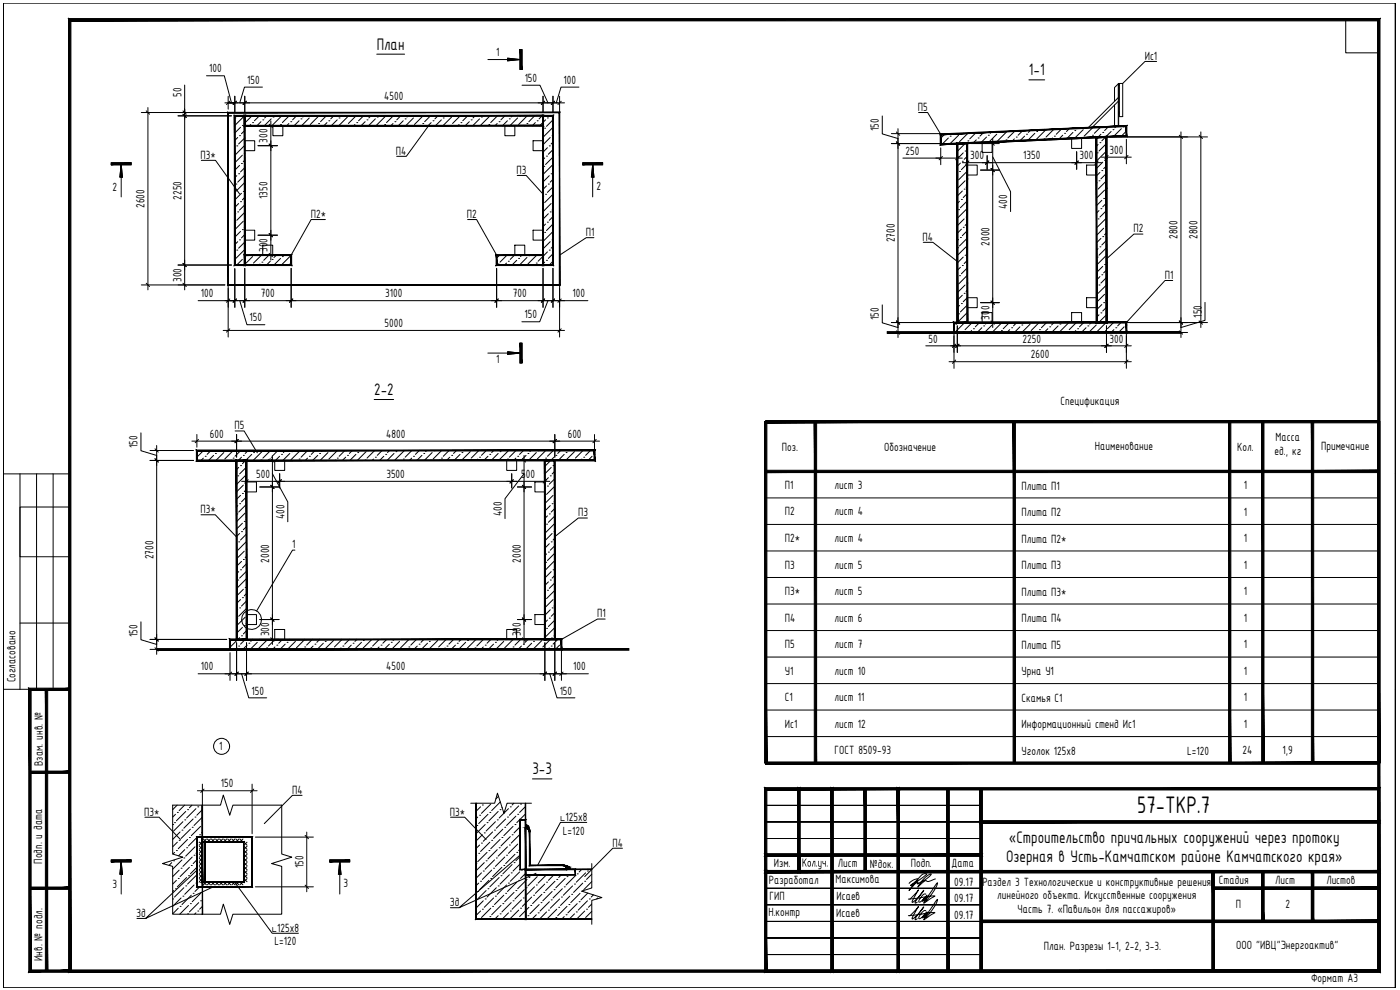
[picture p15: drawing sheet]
<svg xmlns="http://www.w3.org/2000/svg" width="420mm" height="297mm" viewBox="0 0 420 297" stroke-linecap="round" stroke-linejoin="round" font-family="sans-serif">
<defs><g id="words">
<text font-size="7.7" x="341.3" y="244.1">57-ТКР.7</text>
<g font-size="5.4">
<text x="113.1" y="14.9">План</text>
<text x="308.8" y="22.6">1-1</text>
<text x="112.3" y="118.5">2-2</text>
<text x="159.8" y="232.3">3-3</text>
<text x="302.8" y="252.8">«Строительство причальных сооружений через протоку</text>
<text x="301.9" y="258.6">Озерная в Усть-Камчатском районе Камчатского края»</text>
</g>
<g font-size="3.9">
<text x="148.9" y="16.8">1</text>
<text x="343.5" y="17.9">Ис1</text>
<text x="62.7" y="21.7">100</text>
<text x="54.4" y="29.1" transform="rotate(-90 54.4 29.1)">50</text>
<text x="74.2" y="25.1">150</text>
<text x="115.3" y="29.9">4500</text>
<text x="157.5" y="24.6">150</text>
<text x="169.1" y="25.1">100</text>
<text x="275.5" y="33.3">П5</text>
<text x="263.8" y="39.4" transform="rotate(-90 263.8 39.4)">150</text>
<text x="60.2" y="47.6">П3*</text>
<text x="80.3" y="42.8" transform="rotate(-90 80.3 42.8)">300</text>
<text x="118.8" y="46.4">П4</text>
<text x="271.7" y="46.4">250</text>
<text x="291.2" y="47.8">300</text>
<text x="307.1" y="47.8">1350</text>
<text x="324" y="47.8">300</text>
<text x="333" y="46.2">300</text>
<text x="155" y="52.1">П3</text>
<text x="33.8" y="57.4">2</text>
<text x="54.4" y="59.9" transform="rotate(-90 54.4 59.9)">2250</text>
<text x="80.3" y="59.7" transform="rotate(-90 80.3 59.7)">1350</text>
<text x="179.1" y="57.1">2</text>
<text x="43.4" y="62.4" transform="rotate(-90 43.4 62.4)">2600</text>
<text x="93.3" y="65.4">П2*</text>
<text x="140.1" y="65.4">П2</text>
<text x="302.3" y="62.7" transform="rotate(-90 302.3 62.7)">400</text>
<text x="175.9" y="70.8">П1</text>
<text x="340.2" y="69.7">П2</text>
<text x="353.4" y="71.7" transform="rotate(-90 353.4 71.7)">2800</text>
<text x="359.4" y="71.7" transform="rotate(-90 359.4 71.7)">2800</text>
<text x="80.3" y="75.6" transform="rotate(-90 80.3 75.6)">300</text>
<text x="268.5" y="72.7" transform="rotate(-90 268.5 72.7)">2700</text>
<text x="276.9" y="72.2">П4</text>
<text x="296.9" y="73.7" transform="rotate(-90 296.9 73.7)">2000</text>
<text x="349.6" y="83.7">П1</text>
<text x="54.4" y="84.6" transform="rotate(-90 54.4 84.6)">300</text>
<text x="60.2" y="89.2">100</text>
<text x="78.3" y="89.2">700</text>
<text x="115.6" y="89.2">3100</text>
<text x="153.9" y="89.2">700</text>
<text x="171.9" y="89.2">100</text>
<text x="157.4" y="95.5">150</text>
<text x="296.9" y="95.9" transform="rotate(-90 296.9 95.9)">300</text>
<text x="360.6" y="95.3" transform="rotate(-90 360.6 95.3)">150</text>
<text x="74.9" y="96.4">150</text>
<text x="115.4" y="98.1">5000</text>
<text x="263.8" y="96.1" transform="rotate(-90 263.8 96.1)">150</text>
<text x="278.6" y="102.8">50</text>
<text x="306.9" y="102.8">2250</text>
<text x="309.4" y="107.5">2600</text>
<text x="333" y="102.8">300</text>
<text x="148.9" y="109">1</text>
<text x="318.2" y="121.6">Спецификация</text>
<text x="63" y="131.4">600</text>
<text x="70.4" y="128.8">П5</text>
<text x="115.9" y="131.4">4800</text>
<text x="170.4" y="131.4">600</text>
<text x="41.3" y="134.5" transform="rotate(-90 41.3 134.5)">150</text>
<text x="234.6" y="135.2">Поз.</text>
<text x="265.4" y="135.3">Обозначение</text>
<text x="328.6" y="135.1">Наименование</text>
<text x="371.3" y="135.2">Кол.</text>
<text x="382.5" y="136.5">ед., кг</text>
<text x="382.8" y="132.4">Масса</text>
<text x="396.5" y="134.9">Примечание</text>
<text x="76.9" y="143.4">500</text>
<text x="116" y="143.4">3500</text>
<text x="156.4" y="143.4">500</text>
<text x="235.6" y="146.7">П1</text>
<text x="250.5" y="146.7">лист 3</text>
<text x="306.6" y="146.9">Плита П1</text>
<text x="373.3" y="146.7">1</text>
<text x="60.1" y="153.9">П3*</text>
<text x="85.4" y="155.8" transform="rotate(-90 85.4 155.8)">400</text>
<text x="150.6" y="154.8" transform="rotate(-90 150.6 154.8)">400</text>
<text x="173.5" y="154.9">П3</text>
<text x="235.6" y="154.7">П2</text>
<text x="250.5" y="154.7">лист 4</text>
<text x="306.6" y="154.9">Плита П2</text>
<text x="373.3" y="154.7">1</text>
<text x="46" y="167.8" transform="rotate(-90 46 167.8)">2700</text>
<text x="87.7" y="164.5">1</text>
<text x="235.6" y="162.6">П2*</text>
<text x="250.5" y="162.6">лист 4</text>
<text x="306.6" y="162.8">Плита П2*</text>
<text x="373.3" y="162.6">1</text>
<text x="80.8" y="168.8" transform="rotate(-90 80.8 168.8)">2000</text>
<text x="156.3" y="168.8" transform="rotate(-90 156.3 168.8)">2000</text>
<text x="235.6" y="170.6">П3</text>
<text x="250.5" y="170.6">лист 5</text>
<text x="306.6" y="170.8">Плита П3</text>
<text x="373.3" y="170.6">1</text>
<text x="235.6" y="178.5">П3*</text>
<text x="250.5" y="178.5">лист 5</text>
<text x="306.6" y="178.7">Плита П3*</text>
<text x="373.3" y="178.6">1</text>
<text x="179.2" y="185.2">П1</text>
<text x="41.3" y="191.1" transform="rotate(-90 41.3 191.1)">150</text>
<text x="80.8" y="191" transform="rotate(-90 80.8 191)">300</text>
<text x="156.3" y="191" transform="rotate(-90 156.3 191)">300</text>
<text x="235.6" y="186.5">П4</text>
<text x="250.5" y="186.5">лист 6</text>
<text x="306.6" y="186.7">Плита П4</text>
<text x="373.3" y="186.5">1</text>
<text x="235.6" y="194.4">П5</text>
<text x="250.5" y="194.4">лист 7</text>
<text x="306.6" y="194.6">Плита П5</text>
<text x="373.3" y="194.5">1</text>
<text x="60.3" y="201.2">100</text>
<text x="115.9" y="201.2">4500</text>
<text x="172" y="201.2">100</text>
<text x="235.6" y="202.4">У1</text>
<text x="250.5" y="202.4">лист 10</text>
<text x="306.6" y="202.6">Урна У1</text>
<text x="373.3" y="202.4">1</text>
<text x="4.6" y="204.8" transform="rotate(-90 4.6 204.8)">Согласовано</text>
<text x="75.5" y="208.4">150</text>
<text x="168" y="208.4">150</text>
<text x="235.6" y="210.4">С1</text>
<text x="250.5" y="210.4">лист 11</text>
<text x="306.6" y="210.5">Скамья С1</text>
<text x="373.3" y="210.4">1</text>
<text x="235.6" y="218.3">Ис1</text>
<text x="250.5" y="218.3">лист 12</text>
<text x="306.6" y="218.5">Информационный стенд Ис1</text>
<text x="373.3" y="218.4">1</text>
<text x="65.8" y="225.2">1</text>
<text x="250.5" y="226.3">ГОСТ 8509-93</text>
<text x="306.6" y="226.5">Уголок 125х8</text>
<text x="356.3" y="226.5">L=120</text>
<text x="372.9" y="226.1">24</text>
<text x="384.9" y="226.3">1,9</text>
<text x="12.9" y="229.8" transform="rotate(-90 12.9 229.8)">Взам. инв. №</text>
<text x="66.3" y="236.3">150</text>
<text x="87.7" y="238.1">П4</text>
<text x="43.3" y="244.7">П3*</text>
<text x="135" y="244.7">П3*</text>
<text x="168.1" y="246.3">∟125х8</text>
<text x="168.9" y="250.4">L=120</text>
<text x="183.8" y="254">П4</text>
<text x="12.7" y="259.1" transform="rotate(-90 12.7 259.1)">Подп. и дата</text>
<text x="91.1" y="260.5" transform="rotate(-90 91.1 260.5)">150</text>
<text x="232.2" y="260.1">Изм.</text>
<text x="240.7" y="260">Кол.уч.</text>
<text x="251.5" y="260.2">Лист</text>
<text x="261.1" y="260.3">№док.</text>
<text x="273.3" y="260.2">Подп.</text>
<text x="285.6" y="260.2">Дата</text>
<text x="33.8" y="266.6">3</text>
<text x="103.1" y="266.3">3</text>
<text x="230.7" y="265.2">Разработал</text>
<text x="250.7" y="265.1">Максимова</text>
<text x="286.4" y="265.7">09.17</text>
<text x="294.8" y="265.7">Раздел 3 Технологические и конструктивные решения</text>
<text x="299.3" y="269.9">линейного объекта. Искусственные сооружения</text>
<text x="365.8" y="265.1">Стадия</text>
<text x="382.7" y="265.2">Лист</text>
<text x="398.1" y="265.3">Листов</text>
<text x="40.9" y="275.1">Зд</text>
<text x="135" y="271.9">Зд</text>
<text x="230.6" y="275">Н.контр</text>
<text x="230.9" y="270.1">ГИП</text>
<text x="250.9" y="275.2">Исаев</text>
<text x="251" y="270.2">Исаев</text>
<text x="286.4" y="270.7">09.17</text>
<text x="286.4" y="275.7">09.17</text>
<text x="305.4" y="274">Часть 7. «Павильон для пассажиров»</text>
<text x="370.8" y="272.4">П</text>
<text x="385.8" y="272.5">2</text>
<text x="81.6" y="279.5">∟125х8</text>
<text x="82.4" y="283.7">L=120</text>
<text x="313.3" y="285.2">План. Разрезы 1-1, 2-2, 3-3.</text>
<text x="371" y="284.9">ООО &quot;ИВЦ&quot;Энергоактив&quot;</text>
<text x="12.8" y="288.4" transform="rotate(-90 12.8 288.4)">Инв. № подл.</text>
<text x="393.5" y="294.5">Формат А3</text>
</g>
</g></defs>
<!-- layer: 0 -->
<g fill="none" stroke="#000" stroke-width=".3">
<path d="M1 1h417.8v295.3h-417.8zM1 1v295.3M113.1 16.3h8.3M146.4 17.9h6M152.4 17.5l3.6 .4-3.6 .3zM156 14.9h.7v5.9h-.7zM347.1 18.4h-3.5l-6.7 6.6M403.9 5.9h9.9v10h-9.9zM418.8 1v295.3M42.4 33.8h27.1M43.9 33.3l1 1M44.4 32.3v54.7"/>
<path d="M53.4 34.8h16.1M54.9 34.3l1 1M54.9 33.3l1 1M55.4 25.5v8.3v-1M55.4 34.8v-1v1M55.4 33.3v53.7M62 22.7h5.3l2.2 8.2M67.5 30.9h1M68.5 28.9v3.9M69 30.9h100.4M69 30.4l-1 1M70.5 30.9h-2h2"/>
<path d="M70.5 28.9v4.9M70.5 35.4h.1M71 30.4l-1 1M71.1 34.8h.1M72.2 38.2l-1.7 1.7M72.7 37.6h.1M73 35.1l-2.5 2.6M73.5 39.1l-1 1M73.5 28.9v4.9M73.9 30.4l-1 1M75.3 37.4l-.4 .3M75.6 34.8l-2.3 2.3"/>
<path d="M75.8 36.8h.1M77.4 37.7h5.9M77.8 34.8l-1.4 1.4M78.3 36.5l-1.2 1.2M78.7 26.1h-5.3l-1.4 4.8M78.9 36h.1M80.1 34.8l-.7 .6M80.8 37.3l1 .9M81.3 36.3v41.7M81.4 35.7l-2.1 2M81.9 37.7h3v3h-3zM81.9 35.1h.1"/>
<path d="M84.2 37.4h.1M84.5 34.8l-2.8 2.8M86.7 37.1l-.7 .6M86.8 34.8l-2.1 2M87.3 36.5h.1M89 34.8l-1.2 1.2M89.8 36.2l-1.5 1.5M90.3 35.7h.1M91.2 34.8l-.3 .3M92.8 35.4l-2.3 2.3M93.4 34.8h.1M95.1 37.6l-.1 .1"/>
<path d="M95.6 37.1h.1M95.7 34.8l-2.6 2.6M97.9 34.8l-1.7 1.7M98.1 36.8l-.9 .9M98.7 36.2h.1M100.2 34.8l-.9 .9M101.2 36l-1.8 1.7M101.8 35.4h.1M102.4 34.8h-.1M104 37.6h.1M104.3 35.1l-2.7 2.6M106.5 37.4l-.4 .3"/>
<path d="M106.9 34.8l-2.4 2.3M107.1 36.8h.1M109.1 34.8l-1.5 1.4M109.6 36.5l-1.3 1.2M110.1 36h.1M111.3 34.8l-.6 .6M112.7 35.7l-2.1 2M113.2 35.1h.1M115.5 37.4h.1M115.7 34.8l-2.8 2.8M117.9 37.1l-.6 .6M118 34.8l-2 2"/>
<path d="M118.5 36.5h.1M120.3 34.8l-1.2 1.2M121 36.2l-1.5 1.5M121.6 35.7h.1M122.5 34.8l-.4 .3M124.1 35.4l-2.4 2.3M124.7 34.8h.1M126.3 37.6l-.1 .1M126.9 37.1h.1M127 34.8l-2.6 2.6M128.6 37.7l-6.7 9.2h-2.9M129.2 34.8l-1.7 1.7"/>
<path d="M129.4 36.8l-1 .9M129.9 36.2h.1M131.4 34.8l-.9 .9M132.5 36l-1.8 1.7M133 35.4h.1M133.7 34.8h-.1M135.3 37.6h.1M135.5 35.1l-2.6 2.6M137.8 37.4l-.4 .3M138.1 34.8l-2.3 2.3M138.3 36.8h.1M140.4 34.8l-1.5 1.4"/>
<path d="M140.9 36.5l-1.3 1.2M141.4 36h.1M142.6 34.8l-.6 .6M143.9 35.7l-2.1 2M144.5 35.1h.1M146.7 37.4h.1M147 34.8l-2.8 2.8M149.2 37.1l-.7 .6M149.3 34.8l-2 2M149.8 36.5h.1M151.5 37.7h3v3h-3zM151.5 34.8l-1.2 1.2"/>
<path d="M152.3 36.2l-1.5 1.5M152.9 35.7h.1M153.8 34.8l-.4 .3M155.3 35.4l-2.3 2.3M155.9 34.8h.1M156.7 25.6h5.3l2.5 5.3M157.6 37.6l-.1 .1M158.1 37.1h.1M158.2 34.8l-2.6 2.6M160.5 34.8l-1.8 1.7M160.7 36.8l-1 .9M161.2 36.2h.1"/>
<path d="M162.7 34.8l-.9 .9M163 28.9v4.9M163.5 38.5h.1M163.5 30.4l-1 1M163.7 36l-1.8 1.7M164.3 35.4h.1M164.9 34.8h.1M166 36l-2 1.9M166 38.2l-2.8 2.8M166 28.9v4.9M166.4 30.4l-1 1M167.9 28.9v4.9"/>
<path d="M168.4 30.4l-1 1M173.7 26.1h-5.3l-1.5 4.8M264.8 34.8v5.4l4.7 1.4M269 39.6l1 1M269.5 38.6v62.7M275.7 33.8h2.7l3.9 6.5M290.5 39.9l-2.5 2.6M292.9 39.8l-1.9 1.9M295.2 39.7l-1.1 1.2M297.5 39.6l-.3 .4M299.7 39.7h.1M302.2 39.5l-2.8 2.7"/>
<path d="M304.6 39.3l-2.1 2.1M306.9 39.2l-1.4 1.4M308.8 24h4.7M309.2 39.1l-.6 .6M311.1 39.5h.1M313.6 39.2l-2.7 2.8M316.3 38.8l-2.4 2.3M318.6 38.7l-1.6 1.6M320.9 38.6l-.8 .9M322 39.7l-1.9 1.9M322.6 39.2h.1M323.3 38.5l-.2 .1"/>
<path d="M325.1 38.9l-2.6 2.6M327.9 38.3l-2.5 2.6M330.3 38.2l-1.9 1.8M330.9 39.7h.1M332.6 38.1l-1.1 1.1M333.5 39.5l-2.8 2.7M334 38.9h.1M334.5 30.4v-4.1l1.2-1.3v13M334.5 31.5v6.5M334.9 38l-.3 .3M335.6 25.2v12.8M335.6 29.3l-9.1 9.1"/>
<path d="M335.6 30.4l-8 8M335.7 25v.8M335.7 33.5v.8M335.9 25h1v10h-1zM336.5 38.6l-2.3 2.4M337.1 38.1h.1M338 39.3l-1.2 1.3M354.4 39.6v61.7M360.4 39.6v58.7M33.4 48.8h6v.6h-6zM36.4 49.4l.4 3.7h-.8zM36.4 53.1v6"/>
<path d="M60.4 48.1h4.3l7.3 10.2M70.5 44.3v.1M70.8 55.2h.1M71.1 43.8h.1M71.1 52.7l-.6 .6M71.3 41.3l-.8 .8M71.6 52.1h.1M71.9 40.7h.1M71.9 49.6l-1.4 1.5M72.5 49.1h.1M72.5 58l-2 2M72.7 46.6l-2.2 2.2"/>
<path d="M73 57.4h.1M73.3 46h.1M73.3 54.9l-2.8 2.8M73.5 42.2h2.9v3h-2.9zM73.5 41.4l-1.9 1.8M73.5 43.6l-2.7 2.7M73.5 48.1l-.5 .4M73.5 50.3l-1.3 1.3M73.5 52.5l-2.2 2.2M73.5 59.2l-.8 .8M77.4 43.7h5.9M80.8 43.2l1 1"/>
<path d="M155.2 52.6h2.7l5.1 5.6M160 42.2h3v3h-3zM163.2 49.9h.1M163.2 58.8l-.2 .3M163.5 47.4l-.5 .5M163.7 58.3h.1M164 46.8h.1M164 55.8l-1 1M164.3 44.3l-1.3 1.4M164.6 55.2h.1M164.9 43.8h.1M164.9 52.7l-1.9 1.9"/>
<path d="M165.1 41.3l-2.1 2.1M165.4 52.1h.1M165.7 40.7h.1M165.7 49.6l-2.7 2.7M166 42.7l-.6 .5M166 44.9l-1.4 1.4M166 47.1l-2.3 2.3M166 53.8l-.9 .9M166 56.1l-1.7 1.6M166 58.3l-2.5 2.5M174.9 48.8h6v.6h-6zM177.9 49.4l.4 3.7h-.8z"/>
<path d="M177.9 53.1v6M267.5 43.1h18.8M267.5 40.1h18.7M269 42.6l1 1M271 47.4h17.8M282.3 44.4v5M282.8 46.9l-1 1M283.5 40.3l-.8 .8M284.6 41.4l-1.8 1.9M285.2 40.9h.1M285.9 40.2l-.2 .1M287.3 45.5v3.9"/>
<path d="M287.4 43.1h.1M287.4 52l-.1 .1M287.7 40.6l-2.6 2.6M287.8 46.9l-1 1M288 51.5h.1M288.2 48.9l-.9 1M288.5 59.8h.1M288.8 48.4h.1M288.8 57.3l-1.5 1.5M288.8 48.8h41.8M289.1 45.9l-1.8 1.7M289.4 56.7h.1"/>
<path d="M289.6 45.3h.1M289.6 54.3l-2.3 2.3M289.9 42.8l-2.6 2.6M290.2 53.7h.1M290.3 49.5h3v3h-3zM290.3 44.7h-.1M290.3 46.9l-.9 .9M290.3 49.1l-1.8 1.8M290.3 51.4l-2.6 2.6M290.3 55.8l-.4 .4M290.3 58.1l-1.2 1.2M290.3 46.7v4.1"/>
<path d="M290.5 42.2h.1M290.8 48.3l-1 1M291.3 43.1h8.6M293 42l-.9 .9M293.5 41.4h.1M294.3 51h5.6M294.8 42.7h2.9v3h-2.9zM296.1 41.1l-1.7 1.7M296.3 46.7v4.1M296.6 40.6h.1M296.7 48.3l-1 1M297.4 50.5l1 1"/>
<path d="M297.4 42.6l1 1M297.9 47.1l5.4 10.4v6M297.9 41.6v56.7M299.1 40.3l-2.3 2.4M301.9 42h.1M304.4 41.7l-.6 .6M305 41.1h.1M307.5 40.9l-1.4 1.3M308.1 40.3h.1M310.6 40l-2.2 2.1M313.4 41.7h.1M315.9 41.4l-.4 .4"/>
<path d="M316.4 40.9h.1M318.9 40.6l-1.1 1.1M319.5 40h.1M321.6 41.6h3v2.9h-3zM323.1 45.5v5.3M323.6 48.3l-1 1M326.1 49.5h3v3h-3zM327.3 41.1l-.2 .2M327.9 40.6h.1M329.1 45.5v5.3M329.3 45.9h.1M329.3 54.8l-.2 .2"/>
<path d="M329.6 43.3l-.5 .5M329.6 48.3l-1 1M329.8 54.3h.1M330.1 42.8h.1M330.1 51.7l-1 1.1M330.4 40.3l-1.3 1.3M330.6 47.2h8.9M330.7 51.2h.1M330.9 48.7l-1.8 1.8M331.2 59.5h.1M331.5 48.1h.1M331.5 57l-2.4 2.5"/>
<path d="M331.8 45.6l-2.7 2.7M332.1 47.5h.1M332.1 56.5h.1M332.1 43.1l-2.3 2.2M332.1 49.8l-.9 .8M332.1 52l-1.7 1.7M332.1 54.3l-2.5 2.4M332.1 58.7l-.3 .3M332.1 42.1v7M332.6 46.7l-1 .9M333.1 41.1h29.3M338 41.8v7.3"/>
<path d="M338.5 46.7l-1 .9M353.9 40.6l1 1M359.9 40.6l1 1M53.4 79.5h16.1M54.9 79l1 1M70.5 66.7h.1M70.5 75.6h.1M70.8 64.1l-.3 .4M71.1 75h.1M71.3 63.6h.1M71.3 72.5l-.8 .9M71.6 61.1l-1.1 1.1"/>
<path d="M71.9 72h.1M72.2 60.5h.1M72.2 69.4l-1.7 1.8M72.7 68.9h.1M72.7 77.8l-1.7 1.7M73 66.4l-2.5 2.5M73.3 77.3h.1M73.5 69.1h2.9v3h-2.9zM73.5 61.5l-1.6 1.5M73.5 63.7l-2.4 2.4M73.5 68.2l-.2 .1M73.5 70.4l-1 1"/>
<path d="M73.5 72.6l-1.9 1.9M73.5 74.9l-2.7 2.6M74 76.5l-.1 .2M75.5 79.5h.1M75.8 77l-2.5 2.5M77.4 70.6h5.9M77.4 76.5h5.9M78 79.2l-.3 .3M78.5 76.5l-2.4 2.4M78.6 78.7h.1M78.9 73.6h2.9v2.9h-2.9zM80.7 76.5l-1.6 1.6"/>
<path d="M80.8 70.1l1 1M80.8 76l1 1M81.1 78.4l-1.1 1.1M81.7 77.8h.1M83 76.5l-.8 .8M84.2 77.5l-2 2M84.7 77h.1M87 79.2h.1M87.3 76.7l-2.8 2.8M97.6 65.9h-4.2l-6 10.6M140.3 65.9h2.7l6 10.6M149.5 79.2h.1"/>
<path d="M149.8 76.7l-.8 .7M152 78.9l-.6 .6M152.2 76.5l-2.1 2.2M152.6 78.4h.1M154.4 76.5l-1.3 1.3M154.5 73.6h3v2.9h-3zM155.1 78.1l-1.4 1.4M155.6 77.5h.1M156.6 76.5l-.4 .5M158.1 77.3l-2.2 2.2M158.7 76.7h.1M160 69.1h3v3h-3z"/>
<path d="M160.4 79.5h.1M160.9 78.9h.1M161.1 76.5l-2.7 2.7M163.5 69.7h.1M163.5 78.7l-.9 .8M163.7 67.2l-.7 .8M164 78.1h.1M164.3 66.7h.1M164.3 75.6l-2.8 2.8M164.6 64.1l-1.6 1.6M164.9 75h.1M165.1 63.6h.1"/>
<path d="M165.1 72.5l-2.1 2.2M165.4 61.1l-2.4 2.4M165.7 72h.1M166 62.8l-.3 .2M166 65l-1.1 1.1M166 67.2l-2 2M166 69.5l-2.8 2.7M166 73.9l-.6 .6M166 76.2l-1.4 1.3M166 78.4l-1.2 1.1M178.3 71.3h-2.4l-8 5.3M277.1 72.7h2.9l7.3 5.7"/>
<path d="M287.4 74.3h.1M287.7 62.9h.1M287.7 71.8l-.4 .4M288 60.4l-.7 .6M288.2 71.3h.1M288.5 68.8l-1.2 1.2M288.8 79.7h.1M289.1 68.2h.1M289.1 77.1l-1.8 1.8M289.4 65.7l-2.1 2M289.6 76.6h.1M289.9 65.1h.1"/>
<path d="M289.9 74.1l-2.6 2.6M290.2 62.6l-2.8 2.8M290.3 60.3l-2.1 2M290.3 67l-.7 .6M290.3 69.2l-1.5 1.5M290.3 71.5l-2.3 2.3M290.3 75.9l-.1 .1M290.3 78.1l-.9 1M329.3 77.1h.1M329.6 65.7h.1M329.6 74.6l-.5 .5M329.8 63.2l-.7 .7"/>
<path d="M330.1 74.1h.1M330.4 62.6h.1M330.4 71.5l-1.3 1.4M330.7 60.1l-1.6 1.6M330.9 71h.1M330.9 79.9l-1.8 1.9M331.2 68.5l-2.1 2.1M331.5 79.4h.1M331.8 67.9h.1M331.8 76.9l-2.7 2.7M332.1 78.8h.1M332.1 60.9l-1.2 1.2"/>
<path d="M332.1 63.2l-2 1.9M332.1 65.4l-2.8 2.8M332.1 69.9l-.6 .5M332.1 72.1l-1.4 1.4M332.1 74.3l-2.3 2.3M343 70.2h-2.7l-8.2 7.5M42.4 85.5h25.1M43.9 85l1 1M54.9 85l1 1M59.5 90.2h9M67 99.1h102.4M68.5 90.2h2h-2"/>
<path d="M68.5 80.8v20.3M69 98.7l-1 1M69 90.2h107.4M69 89.7l-1 1M70.5 80.5v11.7M71 89.7l-1 1M72 90.2l2.1 7.2h5.4M73.5 80.5v11.7M73.9 89.7l-1 1M87.4 80.5v11.7M87.9 89.7l-1 1M149 80.5v11.7"/>
<path d="M149.5 89.7l-1 1M163 80.5v11.7M163.5 89.7l-1 1M164.5 90.2l-2.5 6.3h-5.4M166 80.5v11.7M166.4 89.7l-1 1M167.9 80.5v20.6M168.4 98.7l-1 1M168.4 89.7l-1 1M264.8 91.5v5.4l4.7 1.4M267.5 96.8h18.8M267.5 99.8h17.8"/>
<path d="M269 96.3l1 1M269 99.3l1 1M286.3 97.8v12.7M286.8 97.2h.1M287.3 97.8v7.9M287.4 83.3l-.1 .1M287.7 94.2h.1M288 82.7h.1M288 91.7l-.7 .6M288.2 80.2l-.9 .9M288.5 91.1h.1M288.8 88.6l-1.5 1.5"/>
<path d="M289.1 99.5h.1M289.4 88h.1M289.4 96.9l-2.8 2.8M289.6 85.5l-2.3 2.3M289.9 96.4h.1M290.2 84.9h.1M290.2 93.9l-2.8 2.8M290.3 89.3h3v3h-3zM290.3 80.4l-1.8 1.7M290.3 82.6l-2.6 2.6M290.3 87.1l-.4 .4M290.3 89.3l-1.2 1.2"/>
<path d="M290.3 91.5l-2.1 2.1M291.6 99.2l-.6 .6M291.8 96.8l-2.2 2.1M292.1 98.6h.1M294 96.8l-1.3 1.3M294.3 96.8h5.6M294.3 90.8h5.6M294.7 98.3l-1.4 1.5M294.8 93.8h2.9v3h-2.9zM295.2 97.8h.1M296.2 96.8l-.4 .4M297.4 90.3l1 1"/>
<path d="M297.4 96.3l1 1M297.7 97.5l-2.2 2.3M298.3 96.9h.1M300 99.7l-.1 .1M300.5 99.2h.1M300.7 96.8l-2.7 2.7M302.9 96.8l-1.8 1.8M303 98.9l-.8 .9M303.6 98.3h.1M305.2 96.8l-1 1M306.1 98.1l-1.7 1.7M306.7 97.5h.1"/>
<path d="M307.4 96.8l-.2 .1M308.9 99.7h.1M309.2 97.2l-2.6 2.6M311.4 99.5l-.3 .3M311.9 96.8l-2.4 2.4M312 98.9h.1M314.1 96.8l-1.6 1.5M314.5 98.6l-1.2 1.2M315 98.1h.1M316.3 96.8l-.7 .7M317.5 97.8l-1.9 2M318.1 97.2h.1"/>
<path d="M320.3 99.5h.1M320.6 96.9l-2.8 2.8M321.6 93.8h3v3h-3zM322.9 99.2l-.6 .6M323 96.8l-2.1 2.1M323.4 98.6h.1M325.3 96.8l-1.3 1.3M325.9 98.3l-1.4 1.5M326.1 89.3h3v3h-3zM326.5 97.8h.1M327.5 96.8l-.5 .4M329 97.5l-2.3 2.3"/>
<path d="M329.3 86.1l-.2 .2M329.6 96.9h.1M329.8 85.5h.1M329.8 94.4l-.7 .8M330.1 83l-1 1M330.4 93.9h.1M330.7 82.4h.1M330.7 91.4l-1.6 1.6M331.2 90.8h.1M331.2 99.7v.1M331.5 88.3l-2.4 2.4M331.8 99.2h.1"/>
<path d="M332.1 87.7h.1M332.1 96.7l-2.8 2.8M332.1 81l-.9 .9M332.1 83.3l-1.7 1.6M332.1 85.5l-2.5 2.5M332.1 90l-.3 .3M332.1 92.2l-1.2 1.1M332.1 94.4l-2 2M332.1 97.8v7.9M333.1 96.8h29.3M334.2 96.8l-1.9 1.8M334.3 98.9l-.9 .9"/>
<path d="M334.9 98.3h.1M336.4 96.8l-1 1M337.4 98.1l-1.7 1.7M337.9 97.5h.1M338 99.6l-.1 .2M338 97.8v12.7M339 99.8h17.4M351.9 84.2h-2.3l-11.6 12.6M353.9 96.3l1 1M353.9 99.3l1 1M359.9 96.3l1 1M361.6 90.7v5.4l-7.2 2.2"/>
<path d="M112.3 119.9h5.8M146.4 105.9h6M152.4 105.5l3.6 .4-3.6 .4zM156 103h.7v5.9h-.7zM277.8 103.8h61.7M284.8 108.5h54.7M286.3 103.8h1h-1M286.8 103.3l-1 1M286.8 108l-1 1M287.8 103.3l-1 1M332.6 103.3l-1 1M338.5 103.3l-1 1"/>
<path d="M338.5 108l-1 1M42.3 129.9v5.3l4.7 1.5M45 135.2h13.1M45 138.2h13.1M46.5 134.7l1 1M46.5 137.6l1 1M47 133.7v62.6M57.6 132.4h122.3M59.1 130.4v3.8M59.6 131.8l-1 1M61 137.5l-.7 .7M61.1 135.2l-2 2"/>
<path d="M61.6 136.9h.1M63.3 135.2l-1.1 1.1M64.1 136.6l-1.5 1.6M64.7 136.1h.1M65.6 135.2l-.4 .3M67.2 135.8l-2.4 2.4M67.7 135.2h.1M69.4 138l-.1 .2M70 137.5h.1M70 135.2l-2.6 2.5M70.6 129.3h2.7l3.9 6.6M71 130.4v6.8"/>
<path d="M71.5 131.8l-1 1M72.2 139.7h.1M72.2 135.2l-1.7 1.7M72.5 137.2l-1.5 1.4M73 136.6h.1M74.5 135.2l-.9 .9M75.6 136.3l-2.8 2.8M76.1 135.8h.1M76.7 135.2h.1M78 138.2h5.7M78.3 138h.1M78.6 135.5l-2.6 2.7"/>
<path d="M80.8 137.7l-.4 .5M81.2 135.2l-2.3 2.3M81.2 137.6l1 1M81.4 137.2h.1M81.8 136.7v56.7M82.5 138.2h2.9v2.9h-2.9zM83.4 135.2l-1.4 1.4M83.9 136.9l-1.2 1.3M84.5 136.3h.1M85.6 135.2l-.6 .6M87 136.1l-2.1 2.1M87.6 135.5h.1"/>
<path d="M89.8 137.7h.1M90.1 135.2l-2.8 2.8M92.3 137.5l-.7 .7M92.3 135.2l-2 2M92.8 136.9h.1M94.6 135.2l-1.2 1.1M95.4 136.6l-1.6 1.6M95.9 136.1h.1M96.8 135.2l-.3 .3M98.4 135.8l-2.3 2.4M99 135.2h.1M100.7 138l-.2 .2"/>
<path d="M101.2 137.5h.1M101.3 135.2l-2.6 2.5M103.5 135.2l-1.7 1.7M103.7 137.2l-.9 1M104.3 136.6h.1M105.7 135.2l-.9 .9M106.8 136.3l-1.8 1.9M107.4 135.8h.1M108 135.2h-.1M109.6 138h.1M109.9 135.5l-2.7 2.7M112.1 137.7l-.4 .5"/>
<path d="M112.4 135.2l-2.2 2.3M112.7 137.2h.1M114.7 135.2l-1.5 1.4M115.2 136.9l-1.3 1.3M115.7 136.3h.1M116.9 135.2l-.6 .6M118.2 136.1l-2.1 2.1M118.8 135.5h.1M121 137.7h.1M121.3 135.2l-2.8 2.8M123.6 137.5l-.7 .7M123.6 135.2l-2 2"/>
<path d="M124.1 136.9h.1M125.8 135.2l-1.1 1.1M126.6 136.6l-1.5 1.6M127.2 136.1h.1M128.1 135.2l-.4 .3M129.7 135.8l-2.4 2.4M130.2 135.2h.1M131.9 138l-.1 .2M132.5 137.5h.1M132.5 135.2l-2.5 2.5M134.8 135.2l-1.8 1.7M135 137.2l-1 1"/>
<path d="M135.6 136.6h.1M137 135.2l-.9 .9M138.1 136.3l-1.8 1.9M138.6 135.8h.1M139.2 135.2h.1M140.9 138h.1M141.1 135.5l-2.6 2.7M143.4 137.7l-.5 .5M143.7 135.2l-2.3 2.3M143.9 137.2h.1M145.9 135.2l-1.4 1.4M146.4 136.9l-1.2 1.3"/>
<path d="M147 136.3h.1M148.2 135.2l-.6 .6M149.5 136.1l-2.1 2.1M150.1 135.5h.1M152.1 138.2h3v2.9h-3zM152.3 137.7h.1M152.6 135.2l-2.8 2.8M154.8 137.5l-.7 .7M154.9 135.2l-2 2M155.3 138.2h4.2M155.4 136.9h.1M156.8 137.6l1 1"/>
<path d="M157.1 135.2l-1.2 1.1M157.3 136.7v56.7M157.9 136.6l-1.6 1.6M158.4 136.1h.1M159.3 135.2l-.3 .3M161 135.8l-2.4 2.4M161.5 135.2h.1M163.2 138l-.1 .2M163.8 137.5h.1M163.8 135.2l-2.6 2.5M166 139.7h.1M166 135.2l-1.7 1.7"/>
<path d="M166.3 137.2l-2.8 2.7M166.5 130.4v6.8M166.8 136.6h.1M167 131.8l-1 1M168.3 135.2l-.9 .9M169.3 136.3l-1.8 1.9M169.9 135.8h.1M170.5 135.2h-.1M172.1 138h.1M172.4 135.5l-2.7 2.7M174.6 137.7l-.4 .5M175 135.2l-2.3 2.3"/>
<path d="M175.2 137.2h.1M177.2 135.2l-1.4 1.4M177.7 136.9l-1.2 1.3M178.3 136.3h.1M178.4 130.4v6.8M178.9 131.8l-1 1M1 142.2h19.9v9.9h-14.9v14.9h14.9v19.9h-14.9M6 142.2v64.6M11 142.2v64.6M15.9 142.2v64.6M60.3 154.5h4.3l6.4 6.6M71.1 154.2h.1"/>
<path d="M71.4 142.8h.1M71.4 151.7l-.4 .3M71.6 140.3l-.6 .6M71.9 151.1h.1M72.2 148.6l-1.2 1.2M72.5 159.5h.1M72.5 144.4h92.5M72.8 148.1h.1M72.8 157l-1.8 1.7M73 145.6l-2 2M73.3 156.4h.1M73.6 145h.1"/>
<path d="M73.6 153.9l-2.6 2.6M73.9 142.5l-2.8 2.8M74 144.6h3v3h-3zM74 140.1l-2.1 2.1M74 146.8l-.7 .7M74 149.1l-1.5 1.5M74 151.3l-2.4 2.3M74 155.7l-.1 .2M74 158l-1 .9M74 142.1v4.3M74.5 143.9l-1 1M78 146.1h5.7"/>
<path d="M81.2 145.6l1 1M81.8 142.1l4.6 8.5v5.9M83.9 142.1v4.3M84.4 143.9l-1 1M153.6 142.1v4.3M154.1 143.9l-1 1M155.3 146.1h4.2M156.8 145.6l1 1M157.3 142.1l-5.7 7.5v6M160.5 144.6h3v3h-3zM163.5 142.1v4.3M163.8 146.4l-.3 .2"/>
<path d="M164 143.9l-1 1M164 157.3h.1M164.3 145.8h.1M164.3 154.8l-.8 .8M164.6 143.3l-1.1 1.1M164.9 154.2h.1M165.1 142.8h.1M165.1 151.7l-1.6 1.6M165.4 140.3l-1.9 1.9M165.7 151.1h.1M166 148.6l-2.5 2.5M166.3 159.5h.1"/>
<path d="M166.5 141.4l-.8 .8M166.5 143.6l-1.6 1.7M166.5 145.9l-2.5 2.4M166.5 150.3l-.2 .3M166.5 152.6l-1.1 1M166.5 154.8l-1.9 1.9M166.5 157l-2.7 2.8M176.3 155.4h-2.7l-7.1 5.6M229.8 149.4h184M229.8 157.4h184M418.8 142.2h.1M71.1 163.1l-.1 .1"/>
<path d="M71.4 174h.1M71.6 162.6h.1M71.6 171.5l-.6 .6M71.9 160.1l-.9 .9M72.2 171h.1M72.2 179.9l-1.2 1.2M72.5 168.4l-1.5 1.5M72.8 179.3h.1M73 167.9h.1M73 176.8l-2 2M73.3 165.4l-2.3 2.3M73.6 176.3h.1"/>
<path d="M73.9 164.8h.1M73.9 173.7l-2.8 2.8M74 160.2l-1.8 1.8M74 162.5l-2.6 2.6M74 166.9l-.4 .4M74 169.1l-1.2 1.3M74 171.4l-2.1 2.1M74 178.1l-.7 .7M88.5 165.1h-.7l-10.8 18.2M163.8 168.7h.1M163.8 177.7l-.3 .2M164 166.2l-.5 .5"/>
<path d="M164.3 177.1h.1M164.6 165.7h.1M164.6 174.6l-1.1 1.1M164.9 163.1l-1.4 1.4M165.1 174h.1M165.4 162.6h.1M165.4 171.5l-1.9 1.9M165.7 160.1l-2.2 2.2M166 171h.1M166 179.9l-2.5 2.5M166.3 168.4l-2.8 2.8M166.5 161.5l-.5 .5"/>
<path d="M166.5 163.7l-1.4 1.4M166.5 166l-2.2 2.2M166.5 172.7l-.8 .8M166.5 174.9l-1.6 1.6M166.5 177.1l-2.5 2.5M229.8 165.3h184M229.8 173.3h184M42.3 186.6v5.3l4.7 1.5M45 191.9h23M45 194.8h23M46.5 191.4l1 1M46.5 194.4l1 .9"/>
<path d="M69 195.8v8.4M71 192.8v11.4M71.1 185.5h.1M71.1 194.4l-.5 .4M71.4 183l-.4 .3M71.6 193.8h.1M71.9 182.4h.1M71.9 191.3l-2.8 2.8M72.5 190.8h.1M72.8 188.3l-1.8 1.7M73.3 187.7h.1M73.6 185.2l-2.6 2.6"/>
<path d="M74 184.4h3v3h-3zM74 180.3l-1.5 1.5M74 182.5l-2.4 2.4M74 187l-.1 .1M74 189.3l-1 .9M74 191.5l-1.8 1.8M74 192.8v11.4M74.2 193.6l-1.3 1.2M74.7 193h.1M75.8 191.9l-.5 .5M77.2 192.7l-2.1 2.1M77.8 192.2h.1"/>
<path d="M78 191.9h5.7M78 185.9h5.7M80 194.4h.1M80.3 191.9l-2.8 2.8M81.2 185.4l1 1M81.2 191.4l1 1M82.5 188.9h2.9v3h-2.9zM82.5 194.1l-.7 .7M82.5 191.9l-1.9 1.9M83.1 193.6h.1M84.8 191.9l-1.2 1.1M85.6 193.3l-1.6 1.5"/>
<path d="M86.2 192.7h.1M87 191.9l-.3 .3M88.7 192.4l-2.4 2.4M89.2 191.9h.1M90.9 194.7l-.2 .1M91.4 194.1h.1M91.5 191.9l-2.6 2.5M93.7 191.9l-1.7 1.7M94 193.8l-1.1 1M94.5 193.3h.1M95.9 191.9l-.8 .8M97 193l-1.8 1.8"/>
<path d="M97.6 192.4h.1M98.2 191.9h.1M99.8 194.7h.1M100.1 192.2l-2.7 2.6M102.3 194.4l-.4 .4M102.6 191.9l-2.2 2.2M102.9 193.8h.1M104.9 191.9l-1.5 1.4M105.4 193.6l-1.3 1.2M106 193h.1M107.1 191.9l-.6 .5M108.5 192.7l-2.2 2.1"/>
<path d="M109 192.2h.1M111.3 194.4h.1M111.6 191.9l-2.8 2.8M113.8 194.1l-.7 .7M113.8 191.9l-2 1.9M114.3 193.6h.1M116 191.9l-1.1 1.1M116.8 193.3l-1.5 1.5M117.4 192.7h.1M118.3 191.9l-.3 .3M119.9 192.4l-2.4 2.4M120.5 191.9h.1"/>
<path d="M122.2 194.7l-.2 .1M122.7 194.1h.1M122.7 191.9l-2.5 2.5M125 191.9l-1.7 1.7M125.2 193.8l-1 1M125.8 193.3h.1M127.2 191.9l-.8 .8M128.3 193l-1.8 1.8M128.8 192.4h.1M129.4 191.9h.1M131.1 194.7h.1M131.4 192.2l-2.7 2.6"/>
<path d="M133.6 194.4l-.5 .4M133.9 191.9l-2.3 2.2M134.2 193.8h.1M136.1 191.9l-1.4 1.4M136.7 193.6l-1.3 1.2M137.2 193h.1M138.4 191.9l-.6 .5M139.7 192.7l-2.1 2.1M140.3 192.2h.1M142.5 194.4h.1M142.8 191.9l-2.8 2.8M145 194.1l-.7 .7"/>
<path d="M145.1 191.9l-2 1.9M145.6 193.6h.1M147.3 191.9l-1.1 1.1M148.1 193.3l-1.6 1.5M148.7 192.7h.1M149.5 191.9l-.3 .3M151.2 192.4l-2.4 2.4M151.8 191.9h.1M152.1 188.9h3v3h-3zM153.4 194.7l-.1 .1M154 194.1h.1M154 191.9l-2.5 2.5"/>
<path d="M155.3 191.9h4.2M155.3 185.9h4.2M156.2 191.9l-1.7 1.7M156.5 193.8l-1 1M156.8 185.4l1 1M156.8 191.4l1 1M157 193.3h.1M158.5 191.9l-.9 .8M159.6 193l-1.9 1.8M160.1 192.4h.1M160.5 184.4h3v3h-3zM160.7 191.9h.1"/>
<path d="M162.4 194.7h.1M162.6 192.2l-2.7 2.6M163.5 192.8v11.4M164 188.5h.1M164.3 186l-.8 .8M164.9 185.5h.1M164.9 194.4l-.5 .4M165.1 183l-1.6 1.6M165.4 193.8h.1M165.7 182.4h.1M165.7 191.3l-2.8 2.8M166.3 190.8h.1"/>
<path d="M166.5 181.6l-.2 .2M166.5 183.8l-1.1 1.1M166.5 186.1l-1.9 1.9M166.5 188.3l-2.7 2.8M166.5 192.8v11.4M167.4 191.9l-1.4 1.4M167.9 193.6l-1.2 1.2M168.5 192.8v11.4M181.6 185.7h-2.3l-10.8 6.2M229.8 181.2h184M229.8 189.2h184M229.8 197.1h184"/>
<path d="M1 206.8h8M59.5 202.2h117.1M69.5 201.7l-1 .9M71.5 201.7l-1 .9M72.5 202.2l2.2 7.2h5.3M74.5 201.7l-1 .9M164 201.7l-1 .9M165 202.2l2.2 7.2h5.3M167 201.7l-1 .9M169 201.7l-1 .9M229.8 205.1h184M229.8 213h184"/>
<path d="M418.8 206.8h.1M20.9 231.7v34.8M59.3 237.3h17.9M60.7 235.3v14.9M61.2 236.8l-1 1M75.7 235.3v14.9M76.2 236.8l-1 1M90.7 238.6h-2.9l-8.5 8.5M149.6 238.9l-.8 .8M159.8 233.7h5.8M229.8 221h184M259.6 236.7h.1"/>
<path d="M284.5 236.7h.1M294.5 236.7h.1M33.4 258h6v.6h-6zM36.4 258.6l.4 3.7h-.8zM43.5 245.2h4.2l6.5 6.7M49 259.1h.1M51.5 258.8l-.8 .9M51.8 247.4h.1M51.8 241.6h14.4l.8-3.1 1.9 6.1 1-3h14.6v14.6l3.1 1-6.1 1.9 3 .8v14.4h-14.6l-1 3-1.9-6-.8 3h-14.4v-14.4l-3-.8 6-1.9-3-1zM52.1 258.3h.1M52.4 246.8h.1M52.4 255.8l-.5 .5"/>
<path d="M52.7 244.3l-.9 .9M52.9 255.2h.1M53.2 241.6l-1.4 1.3M53.2 243.8h.1M53.2 252.7l-1.4 1.4M53.8 252.1h.1M54 249.6l-2.2 2.3M54.6 249.1h.1M54.6 258l-2.8 2.8M54.9 246.5l-2.8 2.8M55.2 257.4h.1M55.4 241.6l-1.6 1.6"/>
<path d="M55.4 246h.1M55.4 254.9l-1.8 1.9M55.7 243.5l-2.8 2.8M56 254.4h.1M56.3 242.9h.1M56.3 251.9l-2.8 2.8M56.8 251.3h.1M57.1 248.8l-2.8 2.8M57.4 259.7h.1M57.6 241.6l-.8 .8M57.7 248.2h.1M57.7 257.2l-2.8 2.7"/>
<path d="M58 245.7l-2.8 2.8M58.2 256.6h.1M58.5 245.2h.1M58.5 254.1l-2.8 2.8M58.8 242.6l-2.8 2.8M59.1 253.5h.1M59.1 251.2l-2.5 2.6M59.1 255.7l-.3 .3M59.1 257.9l-1.1 1.2M59.4 242.1h.1M59.4 251l-.2 .2M59.8 252.6l.9 1"/>
<path d="M59.8 253.9l.9 .9M59.8 255.1l.9 .9M59.8 256.3l.9 .9M59.8 257.5l.9 .9M59.8 258.8l.9 .9M59.8 260l.9 .9M59.9 250.5h.1M60.2 247.9l-2.8 2.8M60.7 253.9l-.9 .9M60.7 242.9l-1.6 1.7M60.7 245.2l-2.5 2.5M60.7 249.6l-.2 .3"/>
<path d="M60.7 252.6l-.9 1M60.7 255.1l-.9 .9M60.7 256.3l-.9 .9M60.7 257.5l-.9 .9M60.7 258.8l-.9 .9M60.7 260l-.9 .9M61 251.7l.9 .9M61.9 251.7l-.9 .9M62.2 251.7l1 .9M63.2 251.7l-1 .9M63.5 251.7l.9 .9M64.4 251.7l-.9 .9"/>
<path d="M64.7 251.7l.9 .9M65.6 251.7l-.9 .9M65.9 251.7l.9 .9M66.8 251.7l-.9 .9M67.1 251.7l.9 .9M68 251.7l-.9 .9M68.4 251.7l.9 .9M69.3 251.7l-.9 .9M69.6 251.7l.9 .9M70.5 251.7l-.9 .9M70.8 251.7l.9 .9M71.7 251.7l-.9 .9"/>
<path d="M72 251.7l.9 .9M72.9 251.7l-.9 .9M73.2 258.8l.9 .9M73.2 252.7l.9 .9M73.2 253.9l.9 .9M73.2 255.1l.9 1M73.2 256.3l.9 1M73.2 257.6l.9 .9M74.1 253.9l-.9 .9M74.1 252.7l-.9 .9M74.1 255.1l-.9 1M74.1 256.3l-.9 1"/>
<path d="M74.1 257.6l-.9 .9M74.1 258.8l-.9 .9M76.7 251.2h17.4M91.6 250.7l1 1M92.1 249.7v17.9M99 258h6v.6h-6zM101.9 258.6l.4 3.7h-.7zM135.2 245.2h4.3l6.4 6.7M141.3 241h7.1l.9-3 1.9 6 1-3h7.3M142.8 259.1h.1M143.1 241l-.3 .3M143.1 247.7h.1"/>
<path d="M143.1 256.6l-.3 .3M143.4 245.2l-.6 .5M143.7 256h.1M143.9 244.6h.1M143.9 253.5l-1.1 1.2M144.2 242.1l-1.4 1.4M144.5 253h.1M144.8 241.5h.1M144.8 250.5l-2 1.9M145.3 249.9h.1M145.3 258.8l-2.5 2.5M145.6 247.4l-2.8 2.8"/>
<path d="M145.9 258.3h.1M146.2 246.8h.1M146.2 255.8l-2.8 2.8M146.4 244.3l-2.7 2.8M146.7 255.2h.1M147 243.8h.1M147 252.7l-2.8 2.8M147.3 241.3l-2.8 2.7M147.6 252.1h.1M147.8 249.6l-2.8 2.8M148.4 249.1h.1M148.4 258l-2.8 2.8"/>
<path d="M148.7 246.5l-2.8 2.8M149 257.4h.1M149.2 246h.1M149.2 254.9l-2.8 2.8M149.5 243.5l-2.8 2.8M149.8 254.4h.1M150.1 242.9h.1M150.1 251.9l-2.8 2.8M150.1 240.6l-2.5 2.6M150.6 251.3h.1M150.7 242.3l-.1 .1M150.9 248.8l-2.8 2.8"/>
<path d="M151.2 259.7h.1M151.5 248.2h.1M151.5 257.2l-2.8 2.7M151.8 245.7l-2.8 2.8M152 256.6h.1M152.3 245.2h.1M152.3 254.1l-2.8 2.8M152.6 242.6l-2.8 2.8M152.9 253.5h.1M153.1 242.1h.1M153.1 251l-2.7 2.8M153.7 250.5h.1"/>
<path d="M153.7 259.4l-2.8 2.8M154 247.9l-2.8 2.8M154.2 241l-.5 .5M154.3 258.8h.1M154.5 247.4h.1M154.5 256.3l-2.7 2.8M154.8 244.9l-2.8 2.8M155.1 255.8h.1M155.4 244.3h.1M155.4 253.3l-2.8 2.7M155.7 241.8l-2.8 2.8M155.9 252.7h.1"/>
<path d="M156.1 256.5l-18.3 15.9 23.1-10.4M156.1 248l-1.8 1.9M156.1 250.3l-2.7 2.7M156.1 254.7l-.4 .5M156.1 257l-1.3 1.3M156.1 259.2l-2.1 2.1M156.2 241.3h.1M157.7 247.5v.9l1 .4-.2-.9-.8-.4M157.7 242l-1.8 1.8M157.7 244.2l-2.6 2.6M169.8 259.9l.9 .2 .4 .8h-.9zM176.1 246.8h-7.9l-6.9 12.8"/>
<path d="M177.6 259.1v7.3l-3 1 6 1.9-3 .9v7.1M186.8 254.5h-2.9l-8.4 8.5M229.8 241.6h64.7h-64.7M229.8 246.6h64.7h-64.7M229.8 251.6h64.7h-64.7M36.4 262.3v5.9M41.1 275.6h2.6M51.8 269.7h.1M52.1 267.2l-.3 .3M52.7 266.7h.1M52.9 264.1l-1.1 1.2M53.5 263.6h.1"/>
<path d="M53.5 272.5l-1.7 1.7M53.8 261.1l-2 1.9M54 271.9h.1M54.3 260.5h.1M54.3 269.4l-2.5 2.5M54.9 268.9h.1M55.2 266.4l-2.8 2.8M55.7 265.8h.1M56 263.3l-2.8 2.8M56.3 274.2h.1M56.6 262.7h.1M56.6 271.7l-2.7 2.6"/>
<path d="M56.8 260.2l-2.8 2.8M57.1 271.1h.1M57.4 268.6l-2.8 2.8M58 268h.1M58.2 265.5l-2.8 2.8M58.8 265h.1M58.8 273.9l-.4 .4M59.1 262.5l-2.8 2.8M59.1 261.1l-15.4 14.5 20.3-9.5M59.1 260.2l-2 2M59.4 273.3h.1M59.6 270.8l-2.8 2.8"/>
<path d="M59.8 261.2l.9 .9M59.8 262.4l.9 .9M59.8 263.6l.9 .9M59.9 266.1l-1.4 1.4M60.2 270.3h.1M60.5 267.8l-2.8 2.8M60.7 272l-.8 .8M60.7 274.2l-.1 .1M60.7 261.2l-.9 .9M60.7 262.4l-.9 .9M60.7 263.6l-.9 .9M61 264.6l.9 .9"/>
<path d="M61.9 264.6l-.9 .9M62.2 264.6l1 .9M63.2 264.6l-1 .9M63.5 264.6l.9 .9M64.4 264.6l-.9 .9M64.7 264.6l.9 .9M65.6 264.6l-.9 .9M65.9 264.6l.9 .9M66.8 264.6l-.9 .9M67.1 264.6l.9 .9M68 264.6l-.9 .9M68.4 264.6l.9 .9"/>
<path d="M69.3 264.6l-.9 .9M69.6 264.6l.9 .9M70.3 264.6l11.4 15.4h7.9M70.5 264.6l-.9 .9M70.8 264.6l.9 .9M71.7 264.6l-.9 .9M72 264.6l.9 .9M72.9 264.6l-.9 .9M73.2 260l.9 .9M73.2 261.2l.9 .9M73.2 262.5l.9 .9M73.2 263.7l.9 .9"/>
<path d="M74.1 260l-.9 .9M74.1 261.2l-.9 .9M74.1 262.5l-.9 .9M74.1 263.7l-.9 .9M76.7 266.1h17.4M91.6 265.6l1 1M102 262.3v5.9M135.2 272.4h2.6M142.8 268v.1M143.4 267.5h.1M143.7 265l-.9 .8M144.2 264.4h.1"/>
<path d="M144.2 273.3l-1.4 1.4M144.5 261.9l-1.7 1.7M144.8 272.8h.1M145 261.3h.1M145 270.3l-2.2 2.2M145.6 269.7h.1M145.9 267.2l-2.8 2.8M146.4 266.7h.1M146.4 275.6l-.2 .2M146.7 264.1l-2.8 2.8M147 275h.1M147.3 263.6h.1"/>
<path d="M147.3 272.5l-2.8 2.8M147.6 261.1l-2.8 2.8M147.8 271.9h.1M148.1 260.5h.1M148.1 269.4l-2.8 2.8M148.7 268.9h.1M149 266.4l-2.8 2.8M149.5 265.8h.1M149.5 274.7l-1 1.1M149.8 263.3l-2.8 2.8M150.1 274.2h.1M150.4 262.7h.1"/>
<path d="M150.4 271.7l-2.8 2.8M150.6 260.2l-2.8 2.8M150.9 271.1h.1M151.2 268.6l-2.8 2.8M151.8 268h.1M152 265.5l-2.8 2.8M152.6 265h.1M152.6 273.9l-1.9 1.9M152.9 262.5l-2.8 2.8M153.1 273.3h.1M153.4 261.9h.1M153.4 270.8l-2.8 2.8"/>
<path d="M154 270.3h.1M154.3 267.8l-2.8 2.8M154.8 267.2h.1M155.1 264.7l-2.8 2.8M155.4 275.6h.1M155.7 264.1h.1M155.7 273.1l-2.8 2.7M155.9 261.6l-2.8 2.8M156.2 272.5h.1M156.5 261.1h.1M156.5 270l-2.8 2.8M157 269.4h.1"/>
<path d="M157.3 266.9l-2.8 2.8M157.7 262.1l-1.5 1.5M157.9 266.4h.1M157.9 275.3l-.5 .5M158.2 263.9l-2.8 2.8M158.4 274.7h.1M158.7 263.3h.1M158.7 272.2l-2.8 2.8M159.3 271.7h.1M159.6 269.2l-2.8 2.7M159.6 262.5l-.3 .2M160.1 268.6h.1"/>
<path d="M160.4 266.1l-2.8 2.8M161 265.5h.1M161 274.5l-1.4 1.3M161.2 263l-2.8 2.8M161.5 273.9h.1M161.8 271.4l-2.8 2.8M162.4 270.8h.1M162.6 268.3l-2.8 2.8M163.2 267.8h.1M163.5 265.3l-2.8 2.7M164 264.7h.1M164 262.5l-2.5 2.5"/>
<path d="M164 273.6l-2.1 2.2M164.6 273.1h.1M164.9 270.6l-2.8 2.7M165.4 270h.1M165.7 267.5l-2.8 2.8M166.3 262.5l-1.7 1.6M166.3 266.9h.1M166.5 264.4l-2.7 2.8M166.8 275.3h.1M167.1 263.9h.1M167.1 272.8l-2.8 2.8M167.7 272.2h.1"/>
<path d="M167.9 269.7l-2.8 2.8M168.5 269.2h.1M168.5 262.5l-.8 .8M168.8 266.7l-2.8 2.7M169.3 266.1h.1M169.3 275l-.7 .8M169.6 263.6l-2.8 2.8M169.9 274.5h.1M170.2 263h.1M170.2 271.9l-2.8 2.8M170.7 271.4h.1M171 268.9l-2.8 2.8"/>
<path d="M171.6 268.3h.1M171.8 265.8l-2.7 2.8M172.4 265.3h.1M172.4 274.2l-1.6 1.6M172.7 262.7l-2.8 2.8M173 273.6h.1M173.2 262.2h.1M173.2 271.1l-2.8 2.8M173.8 270.6h.1M174.1 268l-2.8 2.8M174.5 260.9l-.7 .7M174.6 267.5h.1"/>
<path d="M174.9 265l-2.8 2.8M175.5 264.4h.1M175.5 273.3l-2.5 2.5M175.8 261.9l-2.8 2.8M176 272.8h.1M176.3 261.3h.1M176.3 270.3l-2.8 2.8M176.4 267.9l-2 2.1M176.9 269.7h.1M177.6 262.3l-1.6 1.6M177.6 264.5l-2.4 2.4M177.6 271.2l-1 1"/>
<path d="M177.6 273.5l-1.8 1.8M177.6 275.7l-.1 .1M178.1 268.5l-.7 .7M179.4 269.4l-.3 .3M229.8 266.5h64.7h-64.7M229.8 271.5h64.7h-64.7M229.8 276.5h64.7h-64.7M259.6 261.5h.1M280.7 263.7l-.2 .1a2.67 2.67 0 0 1-2.4 .5l-.1-.1a1.9 1.9 0 0 0-1.7 1.2l-.9 .8 .1-.2a6.8 6.8 0 0 1 4-3.7 10.4 10.4 0 0 1-4.2 2.9l.2-.3a2.32 2.32 0 0 0-2.1 1.5l-.6 .8 2.4-2.9a3.1 3.1 0 0 1 2.7-2.2l.2 .2-1 .9-3.7 2.5 2-2-1.3 .3-1.3 1M294.5 276.5h.1M364.1 261.5h.1M364.1 266.5h.1"/>
<path d="M379 276.5h.1M379 261.5h.1M393.9 276.5h.1M393.9 261.5h.1M413.8 276.5h.1M413.8 266.5h.1M229.8 281.4h64.7h-64.7M229.8 286.4h64.7h-64.7M284.5 291.4h.1M294.5 291.4h.1M364.1 291.4h.1"/>
<circle cx="75.5" cy="185.9" r="2.97"/>
<circle cx="66.5" cy="223.9" r="2.4"/>
</g>
<g fill="#000" stroke="#000" stroke-width=".3">
<path d="M239.4 237l.3-.3 .4 .3zM239.4 236.3h.7l-.4 .4zM249.4 237l.3-.3 .3 .3zM249.4 236.3h.6l-.3 .4zM269.2 237l.4-.3 .3 .3zM269.2 236.3h.7l-.3 .4zM157.7 247.5h.2zM158.4 248.6l.3 .2zM170 259.9h.2zM229.5 256.2l.3 .4-.3 .3zM230.2 256.2v.7l-.4-.3zM294.4 256.6l.4-.4v.7z"/>
<path d="M294.1 256.2l.3 .4-.3 .3zM294.1 246.3l.3 .3-.3 .4zM294.4 246.6l.4-.3v.7zM413.8 246.6l.4-.3v.7zM413.5 246.3l.3 .3-.3 .4zM229.5 261.2l.3 .3-.3 .4zM230.2 261.2v.7l-.4-.4zM239.4 261.2h.7l-.4 .3zM239.7 261.5l.4 .4h-.7zM413.8 261.5l.4-.3v.7zM413.5 261.2l.3 .3-.3 .4zM249.4 291h.6l-.3 .4z"/>
<path d="M249.7 291.4l.3 .3h-.6zM269.2 291h.7l-.3 .4zM269.6 291.4l.3 .3h-.7z"/>
<path d="M152.4 17.5l3.6 .4h-3.6zM152.4 17.9v.3l3.6-.3z"/>
<path d="M156 14.9l.7 5.9v-5.9zM156 14.9l.7 5.9h-.7z"/>
<path d="M68.4 33.7h99.6zM68.5 33.8l99.5-.1zM167.9 33.8l.1 51.8v-51.9zM167.9 33.8l.1 51.8zM68.4 85.6h99.6zM68.4 85.6l99.5-.2zM68.4 33.7v51.9zM68.4 33.7l.1 51.7z"/>
<path d="M73.3 34.6l.3 .3 89.5-.3zM73.6 34.9l89.5-.3-.3 .3zM163.1 34.6l-.3 .3 .3 3zM162.8 34.9l.3 3-.3-.3zM73.3 37.9h89.8l-.3-.3zM73.3 37.9l.3-.3h89.2zM73.3 34.6v3.3l.3-.3zM73.3 34.6l.3 .3v2.7z"/>
<path d="M73.6 34.6l-.3 .3 .3 44.8zM73.3 34.9l.3 44.8-.3-.3zM70.3 79.7h3.3l-.3-.3zM70.3 79.7l.3-.3h2.7zM70.3 34.6v45.1l.3-.3zM70.3 34.6l.3 .3v44.5zM70.3 34.6l.3 .3 3-.3zM70.6 34.9l3-.3-.3 .3z"/>
<path d="M166.1 34.6l-.3 .3 .3 44.8zM165.8 34.9l.3 44.8-.3-.3zM162.8 79.7h3.3l-.3-.3zM162.8 79.7l.3-.3h2.7zM162.8 34.6v45.1l.3-.3zM162.8 34.6l.3 .3v44.5zM162.8 34.6l.3 .3 3-.3zM163.1 34.9l3-.3-.3 .3z"/>
<path d="M33.4 48.8v.6l6-.6zM33.4 49.4l6-.6v.6z"/>
<path d="M36.4 49.4v3.7h-.4zM36.4 49.4v3.7h.4z"/>
<path d="M174.9 48.8v.6l6-.6zM174.9 49.4l6-.6v.6z"/>
<path d="M177.9 49.4v3.7h-.4zM177.9 49.4v3.7h.4z"/>
<path d="M282.5 43.1l-.3 .4 55.7-2.8zM282.2 43.5l55.7-2.8 .3 .3zM337.9 38v2.7l.3 .3zM338.2 37.7v3.3l-.3-3zM282.5 40.4l55.4-2.4 .3-.3zM282.2 40.2l56-2.5-55.7 2.7zM282.2 40.2l.3 2.9v-2.7zM282.2 40.2l.3 2.9-.3 .4z"/>
<path d="M287.2 42.9l.3 .3 44.7-2.3zM287.5 43.2l44.7-2.3-.3 .3zM332.2 40.9l-.3 .3 .3 55.7zM331.9 41.2l.3 55.7-.3-.3zM287.2 96.9h45l-.3-.3zM287.2 96.9l.3-.3h44.4zM287.2 42.9v54l.3-.3zM287.2 42.9l.3 .3v53.4z"/>
<path d="M287.2 42.9l.3 .3 2.9-.4zM287.5 43.2l2.9-.4-.3 .3zM290.4 42.8l-.3 .3 .3 53.8zM290.1 43.1l.3 53.8-.3-.3zM287.2 96.9h3.2l-.3-.3zM287.2 96.9l.3-.3h2.6zM287.2 42.9v54l.3-.3zM287.2 42.9l.3 .3v53.4z"/>
<path d="M328.9 41.1l.3 .3 3-.5zM329.2 41.4l3-.5-.3 .3zM332.2 40.9l-.3 .3 .3 55.7zM331.9 41.2l.3 55.7-.3-.3zM328.9 96.9h3.3l-.3-.3zM329.2 96.6h2.7l-3 .3zM328.9 41.1v55.8l.3-.3zM328.9 41.1l.3 .3v55.2z"/>
<path d="M73.3 76.4l.3 .3 13.9-.3zM73.6 76.7l13.9-.3-.3 .3zM87.5 76.4l-.3 .3 .3 3zM87.2 76.7l.3 3-.3-.3zM73.3 79.7h14.2l-.3-.3zM73.3 79.7l.3-.3h13.6zM73.3 76.4v3.3l.3-.3zM73.3 76.4l.3 .3v2.7z"/>
<path d="M148.9 76.4l.3 .3 13.9-.3zM149.2 76.7l13.9-.3-.3 .3zM163.1 76.4l-.3 .3 .3 3zM162.8 76.7l.3 3-.3-.3zM148.9 79.7h14.2l-.3-.3zM148.9 79.7l.3-.3h13.6zM148.9 76.4v3.3l.3-.3zM148.9 76.4l.3 .3v2.7z"/>
<path d="M266.3 99.5v.5l88-.5zM266.3 100l88-.5v.5z"/>
<path d="M286.2 96.6l.3 .3 51.7-.3zM286.5 96.9l51.7-.3-.3 .3zM338.2 96.6l-.3 .3 .3 3zM337.9 96.9l.3 3-.3-.3zM286.2 99.9h52l-.3-.3zM286.2 99.9l.3-.3h51.4zM286.2 96.6v3.3l.3-.3zM286.2 96.6l.3 .3v2.7z"/>
<path d="M152.4 105.5l3.6 .4h-3.6zM152.4 105.9v.4l3.6-.4z"/>
<path d="M156 103l.7 5.9v-5.9zM156 103l.7 5.9h-.7z"/>
<path d="M58.9 135l.3 .3 119.4-.3zM59.2 135.3l119.4-.3-.3 .3zM178.3 135.3l.3 3v-3.3zM178.3 135.3l.3 3-.3-.3zM58.9 138.3h119.7l-.3-.3zM58.9 138.3l.3-.3h119.1zM58.9 135v3.3l.3-.3zM58.9 135l.3 .3v2.7z"/>
<path d="M70.9 138l.3 .3 3-.3zM71.2 138.3l3-.3-.4 .3zM73.8 138.3l.4 53.7v-54zM73.8 138.3l.4 53.7-.4-.3zM70.9 192h3.3l-.4-.3zM70.9 192l.3-.3h2.6zM70.9 138v54l.3-.3zM70.9 138l.3 .3v53.4z"/>
<path d="M163.7 138.3h2.7l.3-.3zM163.4 138h3.3l-3 .3zM163.4 138l.3 53.7v-53.4zM163.4 138l.3 53.7-.3 .3zM163.7 191.7l-.3 .3 3-.3zM163.4 192l3-.3 .3 .3zM166.4 138.3v53.4l.3 .3zM166.4 138.3l.3-.3v54z"/>
<path d="M229.8 126.2v.7l184-.7zM229.8 126.9l184-.7v.7z"/>
<path d="M229.5 126.5l.7 102.5v-102.5zM229.5 126.5l.7 102.5h-.7z"/>
<path d="M244.4 126.5l.7 102.5v-102.5zM244.4 126.5l.7 102.5h-.7z"/>
<path d="M304 126.5l.7 102.5v-102.5zM304 126.5l.7 102.5h-.7z"/>
<path d="M368.7 126.5l.7 102.5v-102.5zM368.7 126.5l.7 102.5h-.7z"/>
<path d="M378.6 126.5l.7 102.5v-102.5zM378.6 126.5l.7 102.5h-.7z"/>
<path d="M393.6 126.5l.7 102.5v-102.5zM393.6 126.5l.7 102.5h-.7z"/>
<path d="M413.5 126.5l.7 102.5v-102.5zM413.5 126.5l.7 102.5h-.7z"/>
<path d="M229.8 141.1v.7l184-.7zM229.8 141.8l184-.7v.7z"/>
<path d="M47.2 194.6v.5l141.5-.5zM47.2 195.1l141.5-.5v.5z"/>
<path d="M68.9 191.7l.3 .3 99.4-.3zM69.2 192l99.4-.3-.3 .3zM168.3 192l.3 3v-3.3zM168.3 192l.3 3-.3-.3zM68.9 195h99.7l-.3-.3zM68.9 195l.3-.3h99.1zM68.9 191.7v3.3l.3-.3zM68.9 191.7l.3 .3v2.7z"/>
<path d="M9.3 207.2h11.6v-.7zM8.6 206.5h12.3l-11.6 .7zM8.6 206.5l.7 84.5v-83.8zM8.6 206.5l.7 84.5-.7 .7zM9.3 291l-.7 .7 12.3-.7zM8.6 291.7l12.3-.7v.7z"/>
<path d="M9 231.4v.7l11.9-.7zM9 232.1l11.9-.7v.7z"/>
<path d="M229.5 236.3l.7 .7 184-.7zM230.2 237l184-.7-.7 .7zM414.2 236.3l-.7 .7 .7 54.7zM413.5 237l.7 54.7-.7-.7zM229.5 291.7h184.7l-.7-.7zM229.5 291.7l.7-.7h183.3zM229.5 236.3v55.4l.7-.7zM229.5 236.3l.7 .7v54z"/>
<path d="M229.8 228.6v.7l184-.7zM229.8 229.3l184-.7v.7z"/>
<path d="M239.4 236.3l.7 24.9v-24.2zM239.4 236.3l.7 24.9-.7 .7z"/>
<path d="M249.4 236.3l.6 54.7v-54zM249.4 236.3l.6 54.7-.6 .7z"/>
<path d="M259.3 236.7l.7 24.8v-24.8zM259.3 236.7l.7 24.8h-.7z"/>
<path d="M269.2 236.3l.7 54.7v-54zM269.2 236.3l.7 54.7-.7 .7z"/>
<path d="M284.1 236.7l.7 54.7v-54.7zM284.1 236.7l.7 54.7h-.7z"/>
<path d="M294.1 236.7l.7 54.7v-54.7zM294.1 236.7l.7 54.7h-.7z"/>
<path d="M33.4 258v.6l6-.6zM33.4 258.6l6-.6v.6z"/>
<path d="M59.1 251.1h1.7zM59.2 251.2l1.6-.1zM60.7 251.2l.1 14.9zM60.7 251.2l.1 14.9zM59.1 266.1h1.7zM59.1 266.1l1.6-.1zM59.1 251.1v15zM59.1 251.1l.1 14.9z"/>
<path d="M60.7 251.1h15zM60.8 251.2l14.9-.1zM75.6 251.2l.1 14.9zM75.6 251.2l.1 14.9zM60.7 266.1h15zM60.7 266.1l14.9-.1zM60.7 251.1v15zM60.7 251.1l.1 14.9z"/>
<path d="M60.7 252.6v.2l12.6-.2zM60.7 252.8l12.6-.2-.2 .2zM73.3 252.6l-.2 .2 .2 11.9zM73.1 252.8l.2 11.9-.2-.2zM60.6 264.7h12.7l-.2-.2zM60.6 264.7l.2-.2h12.3zM60.6 252.6v12.1l.2-.2zM60.6 252.6h.2v11.9z"/>
<path d="M60.7 252.6v.2l.9-.2zM60.7 252.8l.9-.2zM61.4 252.8l.2 11.9v-12.1zM61.4 252.8l.2 11.9-.2-.2zM60.6 264.7h1l-.2-.2zM60.6 264.7l.8-.2zM60.6 252.6v12.1l.2-.2zM60.6 252.6h.2v11.9z"/>
<path d="M99 258v.6l6-.6zM99 258.6l6-.6v.6z"/>
<path d="M142.8 241l.1 34.7zM142.8 241v34.8zM142.9 275.7h14.8zM142.8 275.8h15zM157.7 241l.1 34.8zM157.7 241l.1 34.8z"/>
<path d="M156.1 245.9h1.7zM156.2 246l1.6-.1zM157.7 246l.1 14.9zM157.7 246l.1 14.9zM156.1 260.9h1.7zM156.2 260.8h1.5zM156.1 245.9v15zM156.1 245.9l.1 14.9z"/>
<path d="M157.6 248.4l.2 12.4v-12.4zM157.6 248.4l.2 12.4-.2 .2zM157.8 260.8l-.2 .2 12.6-.2zM157.6 261l12.6-.2v.2z"/>
<path d="M157.7 247.5l.4 .1zM157.7 247.5l.4 .1z"/>
<path d="M157.7 247.6l.5 .1zM157.7 247.6l.5 .1z"/>
<path d="M157.7 247.7l.7 .1zM157.7 247.7l.7 .1z"/>
<path d="M157.7 247.8l.8 .1zM157.7 247.8l.8 .1z"/>
<path d="M157.7 247.9l.9 .2zM157.7 247.9l.9 .2h-.9z"/>
<path d="M157.7 248.1l1 .1-.1-.1zM157.7 248.1l1 .1h-1z"/>
<path d="M157.7 248.2l1 .2v-.2zM157.7 248.2l1 .2h-1zM157.7 248.4h1zM157.7 248.4h1z"/>
<path d="M157.7 248.4l1 .1zM157.7 248.4l1 .1z"/>
<path d="M158 248.5h.7zM158 248.5h.7z"/>
<path d="M158.2 248.5l.5 .1zM158.2 248.5l.5 .1zM158.4 248.6h.3zM158.4 248.6h.3z"/>
<path d="M159 249.4l.1 .3h-.2zM158.8 249.4l.1 .3 .1-.3zM158.9 249.1l.1 .3h-.2zM158.8 249.2v.2l.1-.3zM158.8 248.9l.1 .2-.1 .1zM158.6 249l.2 .2v-.3zM158.6 248.6l.2 .3-.2 .1zM158.6 248.6l-.2 .2 .2 .2zM158.3 248.5l.3 .1-.2 .2zM158.3 248.5l.1 .3zM158 248.4l.3 .1-.1 .2zM158 248.4v.2l.2 .1zM157.7 248.3l.3 .1v.2zM157.7 248.3l.3 .3z"/>
<path d="M158.9 259.7h10v-.2zM158.9 259.7l.2-.2h9.8zM158.9 249.7v10l.2-.2zM158.9 249.7h.2v9.8z"/>
<path d="M170 259.9h.4zM169.8 259.9h.6z"/>
<path d="M169.8 259.9h.6zM169.8 259.9h.6z"/>
<path d="M169.8 259.9l.7 .1zM169.8 259.9l.7 .1z"/>
<path d="M169.8 260l.9 .1zM169.8 260l.9 .1z"/>
<path d="M229.5 256.2l.7 .7 64.6-.7zM230.2 256.9l64.6-.7-.7 .7z"/>
<path d="M294.1 246.3l.7 .7 119.4-.7zM294.8 247l119.4-.7-.7 .7z"/>
<path d="M229.5 256.9h65.3l-.7-.7zM229.5 256.9l.7-.7h63.9z"/>
<path d="M294.1 247h120.1l-.7-.7zM294.1 247l.7-.7h118.7z"/>
<path d="M9 266.1v.7l11.9-.7zM9 266.8l11.9-.7v.7z"/>
<path d="M36.4 258.6v3.7h-.4zM36.4 258.6v3.7h.4z"/>
<path d="M60.7 241.6l.1 32.7zM60.7 241.6l.1 32.7z"/>
<path d="M101.9 258.6v3.7h-.3zM101.9 258.6v3.7h.4z"/>
<path d="M170.2 260.6l.1 .3h-.2zM170 260.6l.1 .3 .1-.3zM170.1 260.3l.1 .3h-.2zM170 260.4v.2l.1-.3zM170 260l.1 .3-.1 .1zM169.8 260.2l.2 .2v-.4zM169.8 259.8l.2 .2-.2 .2zM169.8 259.8v.4zM169.5 259.7l.3 .1-.2 .2zM169.5 259.7l.1 .3zM169.2 259.6l.3 .1-.1 .1zM169.2 259.6l.2 .2zM168.9 259.5l.3 .1v.2zM168.9 259.5v.2l.3 .1z"/>
<path d="M169.8 260.1h.9zM169.8 260.1h.9z"/>
<path d="M169.9 260.1l.9 .1zM169.9 260.1l.9 .1z"/>
<path d="M170 260.2h.9zM170 260.2h.9z"/>
<path d="M170 260.2l.9 .2zM170 260.2l.9 .2z"/>
<path d="M170 260.4h1zM170 260.4h1z"/>
<path d="M170.1 260.4l.9 .1zM170.1 260.4l.9 .1z"/>
<path d="M170.1 260.5l1 .1zM170.1 260.5l1 .1z"/>
<path d="M170.1 260.6l1 .1zM170.1 260.6l1 .1z"/>
<path d="M170.1 260.7l1 .2v-.2zM170.1 260.7l1 .2h-.9z"/>
<path d="M172.6 260.9l.1 1.6zM172.7 260.8v1.7zM157.8 260.9l14.9-.1zM157.7 260.8h15zM157.7 260.8l.1 1.6zM157.7 260.8v1.7zM157.7 262.5l14.9-.1zM157.7 262.5h15z"/>
<path d="M157.8 260.9l19.8-.1zM157.7 260.8h19.9zM157.7 260.8l.1 14.9zM157.7 260.8v15zM157.8 275.7h19.8zM157.7 275.8l19.9-.1z"/>
<path d="M229.5 261.2l.7 .7 184-.7zM230.2 261.9l184-.7-.7 .7z"/>
<path d="M239.4 237v24.2l.7 .7zM239.4 237l.7-.7v25.6z"/>
<path d="M259.3 236.7v24.8h.7zM259.3 236.7h.7v24.8z"/>
<path d="M294.5 276.1v.7l119.3-.7zM294.5 276.8l119.3-.7v.7z"/>
<path d="M364.1 266.1v.7l49.7-.7zM364.1 266.8l49.7-.7v.7z"/>
<path d="M363.7 261.5l.7 29.9v-29.9zM363.7 261.5l.7 29.9h-.7z"/>
<path d="M378.6 261.5v15h.7zM378.6 261.5h.7v15z"/>
<path d="M378.6 261.5l.7 15v-15zM378.6 261.5l.7 15h-.7z"/>
<path d="M393.6 261.5v15h.7zM393.6 261.5h.7v15z"/>
<path d="M393.6 261.5l.7 15v-15zM393.6 261.5l.7 15h-.7z"/>
<path d="M294.5 276.8h119.3v-.7zM294.5 276.1h119.3l-119.3 .7z"/>
<path d="M364.1 266.8h49.7v-.7zM364.1 266.1h49.7l-49.7 .7z"/>
<path d="M229.5 261.9h184.7l-.7-.7zM230.2 261.2h183.3l-184 .7z"/>
<path d="M13.6 206.8v84.6h.7zM13.6 206.8h.7v84.6z"/>
<path d="M21.3 291l-.7 .7 392.9-.7zM20.6 291.7l392.9-.7 .7 .7zM413.5 6.3v284.7l.7 .7zM414.2 5.6v286.1l-.7-285.4zM21.3 6.3h392.2l.7-.7zM20.6 5.6h393.6l-392.9 .7zM20.6 5.6l.7 285.4v-284.7zM20.6 5.6l.7 285.4-.7 .7z"/>
<path d="M249.4 237v54l.6 .7zM249.4 237l.6-.7v55.4z"/>
<path d="M269.2 237v54l.7 .7zM269.2 237l.7-.7v55.4z"/>
<path d="M284.1 236.7v54.7h.7zM284.1 236.7h.7v54.7z"/>
<path d="M294.1 236.7v54.7h.7zM294.1 236.7h.7v54.7z"/>
<path d="M363.7 261.5v29.9h.7zM363.7 261.5h.7v29.9z"/>
</g>
<g fill="#000">
<path d="M246.9 258.3l.3 .7h.4v-.6h.2v1.6l-.2-.7h-.5l-.2-.3z"/>
<circle cx="248.3" cy="259.9" r=".17"/>
</g>
<!-- layer: FORMAT -->
<path d="M273 269.8l2.7-2.8-1.9 3.3v.4h.2l1.7-1.5 1.5-2.1-1.4 1.9a2.39 2.39 0 0 0-1.1 2l.6-.3M273 274.8l2.7-2.8-1.9 3.2v.5h.2l1.7-1.5 1.5-2.1-1.4 1.9a2.39 2.39 0 0 0-1.1 1.9l.6-.2M277.9 268.3l-.1-.1a2.9 2.9 0 0 0-2.1 2.4 2.38 2.38 0 0 0 2-1.4l.5-.6-1.4 1.8 1.4-1.2-.5 1a.52 .52 0 0 0 .7-.5 11.6 11.6 0 0 0 3-4.8l-3.4 4.7-.7 1.4 3.3-2.2-8 1M277.9 273.3a1.16 1.16 0 0 0-1.5 .9l-.5 .6a.44 .44 0 0 0-.1 .8 .44 .44 0 0 0 .7-.2l1.7-1.8-1.4 1.8 1.4-1.2-.5 .9a.52 .52 0 0 0 .7-.4 11.6 11.6 0 0 0 3-4.8l-3.4 4.7-.7 1.4 3.3-2.2-8 .9" fill="none" stroke="#000" stroke-width=".3"/>
<use href="#words"/>
</svg>
